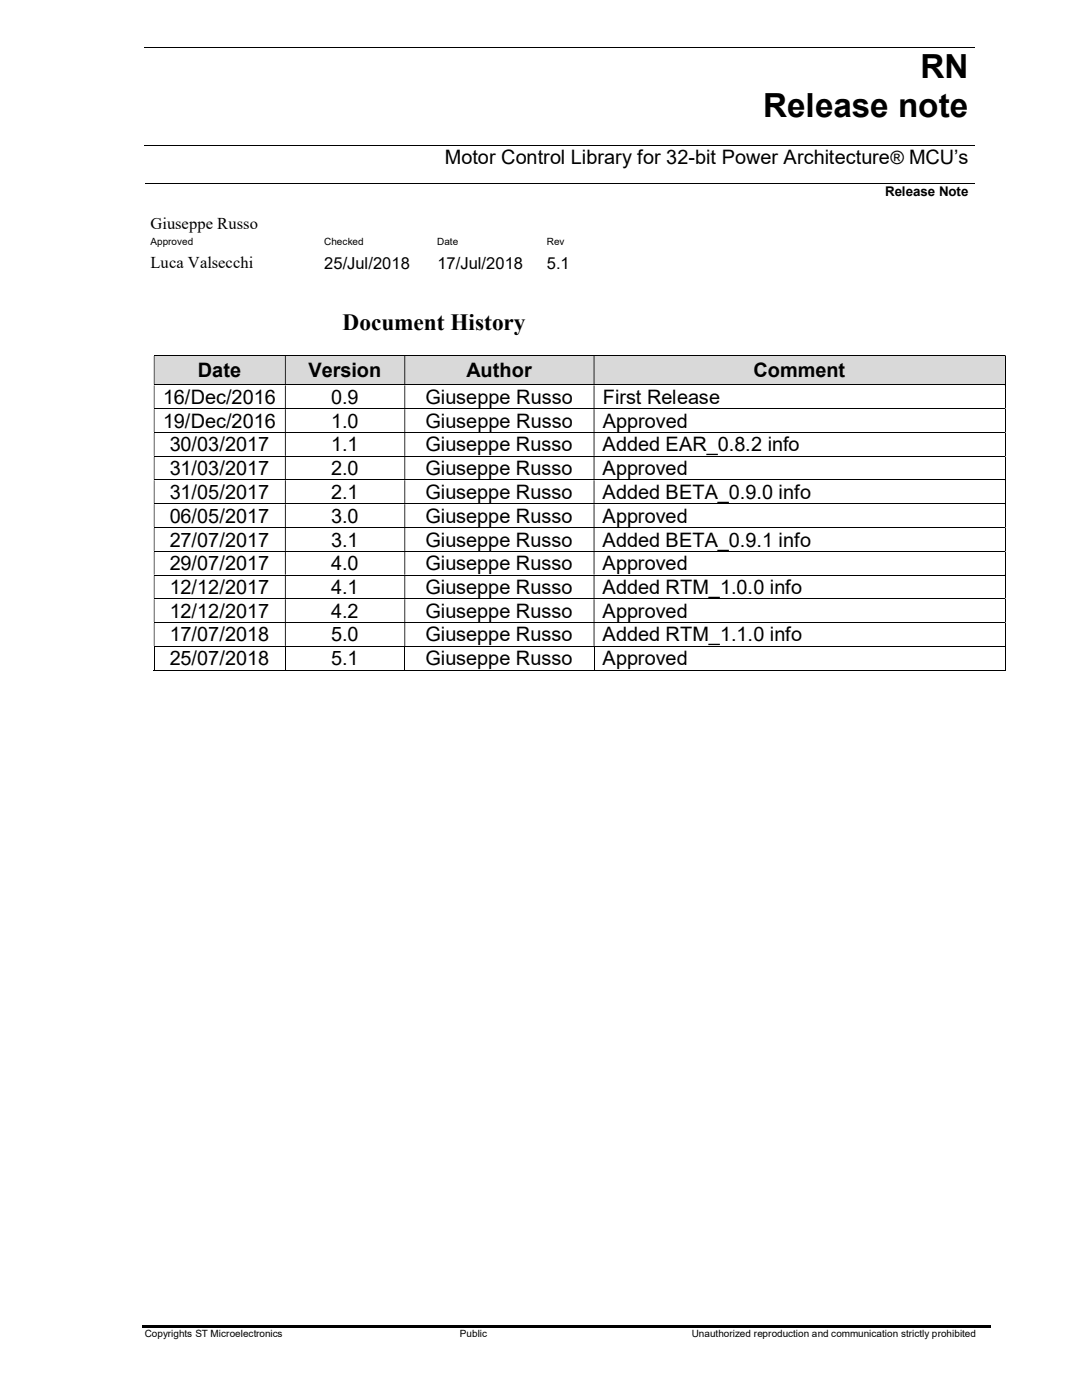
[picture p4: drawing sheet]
<svg xmlns="http://www.w3.org/2000/svg" width="216mm" height="279mm" viewBox="0 0 216 279" stroke-linecap="round" stroke-linejoin="round" font-family="sans-serif">
<defs><g id="words">
<g font-size="6.6">
<text x="183.6" y="15.7">RN</text>
<text x="152.3" y="23.3">Release note</text>
</g>
<text font-size="4.6" x="68.4" y="65.9">Document History</text>
<g font-size="4">
<text x="88.8" y="32.8">Motor Control Library for 32-bit Power Architecture® MCU’s</text>
<text x="39.5" y="75.3">Date</text>
<text x="61.6" y="75.3">Version</text>
<text x="93.1" y="75.3">Author</text>
<text x="150.4" y="75.3">Comment</text>
<text x="32.6" y="80.6">16/Dec/2016</text>
<text x="66.1" y="80.6">0.9</text>
<text x="84.9" y="80.6">Giuseppe Russo</text>
<text x="120.3" y="80.6">First Release</text>
<text x="32.6" y="85.3">19/Dec/2016</text>
<text x="66.1" y="85.3">1.0</text>
<text x="84.9" y="85.3">Giuseppe Russo</text>
<text x="120.3" y="85.3">Approved</text>
<text x="33.9" y="90.1">30/03/2017</text>
<text x="33.9" y="94.8">31/03/2017</text>
<text x="66.1" y="90.1">1.1</text>
<text x="66.1" y="94.8">2.0</text>
<text x="84.9" y="90.1">Giuseppe Russo</text>
<text x="84.9" y="94.8">Giuseppe Russo</text>
<text x="120.2" y="90.1">Added EAR_0.8.2 info</text>
<text x="120.2" y="94.8">Approved</text>
<text x="33.9" y="99.6">31/05/2017</text>
<text x="66.1" y="99.6">2.1</text>
<text x="84.9" y="99.6">Giuseppe Russo</text>
<text x="120.2" y="99.6">Added BETA_0.9.0 info</text>
<text x="33.9" y="104.4">06/05/2017</text>
<text x="66.1" y="104.4">3.0</text>
<text x="84.9" y="104.4">Giuseppe Russo</text>
<text x="120.2" y="104.4">Approved</text>
<text x="33.9" y="109.1">27/07/2017</text>
<text x="33.9" y="113.8">29/07/2017</text>
<text x="66.1" y="109.1">3.1</text>
<text x="66.1" y="113.8">4.0</text>
<text x="84.9" y="109.1">Giuseppe Russo</text>
<text x="84.9" y="113.8">Giuseppe Russo</text>
<text x="120.2" y="109.1">Added BETA_0.9.1 info</text>
<text x="120.2" y="113.8">Approved</text>
<text x="33.9" y="118.5">12/12/2017</text>
<text x="66.1" y="118.5">4.1</text>
<text x="84.9" y="118.5">Giuseppe Russo</text>
<text x="120.2" y="118.5">Added RTM_1.0.0 info</text>
<text x="33.9" y="123.3">12/12/2017</text>
<text x="66.1" y="123.3">4.2</text>
<text x="84.9" y="123.3">Giuseppe Russo</text>
<text x="120.2" y="123.3">Approved</text>
<text x="33.9" y="128">17/07/2018</text>
<text x="66.1" y="128">5.0</text>
<text x="84.9" y="128">Giuseppe Russo</text>
<text x="120.2" y="128">Added RTM_1.1.0 info</text>
<text x="33.9" y="132.8">25/07/2018</text>
<text x="66.1" y="132.8">5.1</text>
<text x="84.9" y="132.8">Giuseppe Russo</text>
<text x="120.2" y="132.8">Approved</text>
</g>
<g font-size="3.3">
<text x="30.1" y="45.7">Giuseppe Russo</text>
<text x="30.1" y="53.6">Luca Valsecchi</text>
<text x="64.7" y="53.6">25/Jul/2018</text>
<text x="87.3" y="53.6">17/Jul/2018</text>
<text x="109.1" y="53.6">5.1</text>
</g>
<text font-size="2.7" x="176.6" y="39">Release Note</text>
<g font-size="2">
<text x="30.1" y="49">Approved</text>
<text x="64.7" y="49">Checked</text>
<text x="87.2" y="49">Date</text>
<text x="109.1" y="49">Rev</text>
<text x="28.9" y="266.9">Copyrights ST Microelectronics</text>
<text x="91.8" y="266.9">Public</text>
<text x="138" y="266.9">Unauthorized reproduction and communication strictly prohibited</text>
</g>
</g></defs>
<path d="M28.9 9.5h165.5M28.9 29h165.5M28.9 36.5h165.5" fill="none" stroke="#000" stroke-width=".2"/>
<path d="M28.4 264.5h169.3v.5h-169.3z" fill="#000"/>
<g fill="#d9d9d9">
<path d="M30.8 71h26.1v5.8h-26.1z"/>
<path d="M32.6 71.6h22.6v4.6h-22.6z"/>
<path d="M57 71h23.7v5.8h-23.7z"/>
<path d="M58.7 71.6h20.3v4.6h-20.3z"/>
<path d="M80.9 71h37.5v5.8h-37.5z"/>
<path d="M82.5 71.6h34.3v4.6h-34.3z"/>
<path d="M118.6 71h81.9v5.8h-81.9z"/>
<path d="M120.3 71.6h78.5v4.6h-78.5z"/>
</g>
<g fill="none" stroke="#000" stroke-width=".2">
<path d="M30.7 71h169.8M30.7 76.8h169.8M200.6 71v5.8M200.6 76.9v4.6M30.7 81.6h169.8M30.7 86.3h169.8M30.7 91.1h169.8M30.7 95.8h169.8M200.6 81.7v4.5M200.6 86.4v4.6M200.6 91.1v4.6M200.6 95.8v4.7"/>
<path d="M30.7 100.6h169.8M30.7 105.3h169.8M30.7 110h169.8M30.7 114.8h169.8M30.7 119.5h169.8M200.6 100.6v4.6M200.6 105.4v4.5M200.6 110.1v4.6M200.6 114.9v4.5M200.6 119.6v4.6M30.7 124.2h169.8M30.7 129h169.8"/>
<path d="M30.7 133.7h26.2M30.8 129v4.8M56.9 129v4.8M57 133.7h23.7M80.8 129v4.8M80.9 133.7h37.5M118.5 129v4.8M118.6 133.7h81.9M200.6 124.3v4.6M200.6 129v4.8"/>
</g>
<g fill="#000">
<path d="M200.5 70.9h.2v.1h-.2zM30.7 71h.1v5.8h-.1zM56.9 71h.1v5.8h-.1zM80.7 71h.2v5.8h-.2zM118.4 71h.2v5.8h-.2z" fill-rule="evenodd"/>
<path d="M200.5 76.8h.2v.1h-.2zM30.7 76.9h.1v4.6h-.1zM56.9 76.9h.1v4.6h-.1zM80.7 76.9h.2v4.6h-.2zM118.4 76.9h.2v4.6h-.2z" fill-rule="evenodd"/>
<path d="M200.5 81.5h.2v.2h-.2zM30.7 81.7h.1v4.5h-.1zM56.9 81.7h.1v4.5h-.1zM80.7 81.7h.2v4.5h-.2zM118.4 81.7h.2v4.5h-.2z" fill-rule="evenodd"/>
<path d="M200.5 86.2h.2v.2h-.2zM30.7 86.4h.1v4.6h-.1zM56.9 86.4h.1v4.6h-.1zM80.7 86.4h.2v4.6h-.2zM118.4 86.4h.2v4.6h-.2z" fill-rule="evenodd"/>
<path d="M200.5 91h.2v.1h-.2zM30.7 91.1h.1v4.6h-.1zM56.9 91.1h.1v4.6h-.1zM80.7 91.1h.2v4.6h-.2zM118.4 91.1h.2v4.6h-.2z" fill-rule="evenodd"/>
<path d="M200.5 95.7h.2v.1h-.2zM30.7 95.8h.1v4.7h-.1zM56.9 95.8h.1v4.7h-.1zM80.7 95.8h.2v4.7h-.2zM118.4 95.8h.2v4.7h-.2z" fill-rule="evenodd"/>
<path d="M200.5 100.5h.2v.1h-.2zM30.7 100.6h.1v4.6h-.1zM56.9 100.6h.1v4.6h-.1zM80.7 100.6h.2v4.6h-.2zM118.4 100.6h.2v4.6h-.2z" fill-rule="evenodd"/>
<path d="M200.5 105.2h.2v.2h-.2zM30.7 105.4h.1v4.5h-.1zM56.9 105.4h.1v4.5h-.1zM80.7 105.4h.2v4.5h-.2zM118.4 105.4h.2v4.5h-.2z" fill-rule="evenodd"/>
<path d="M200.5 109.9h.2v.2h-.2zM30.7 110.1h.1v4.6h-.1zM56.9 110.1h.1v4.6h-.1zM80.7 110.1h.2v4.6h-.2zM118.4 110.1h.2v4.6h-.2z" fill-rule="evenodd"/>
<path d="M200.5 114.7h.2v.2h-.2zM30.7 114.9h.1v4.5h-.1zM56.9 114.9h.1v4.5h-.1zM80.7 114.9h.2v4.5h-.2zM118.4 114.9h.2v4.5h-.2z" fill-rule="evenodd"/>
<path d="M200.5 119.4h.2v.2h-.2zM30.7 119.6h.1v4.6h-.1zM56.9 119.6h.1v4.6h-.1zM80.7 119.6h.2v4.6h-.2zM118.4 119.6h.2v4.6h-.2z" fill-rule="evenodd"/>
<path d="M200.5 124.2h.2v.1h-.2zM30.7 124.3h.1v4.6h-.1zM56.9 124.3h.1v4.6h-.1zM80.7 124.3h.2v4.6h-.2zM118.4 124.3h.2v4.6h-.2z" fill-rule="evenodd"/>
</g>
<path d="M200.5 128.9h.2v.1h-.2zM200.5 133.6h.2v.2h-.2z" fill="#000"/>
<use href="#words"/>
</svg>
